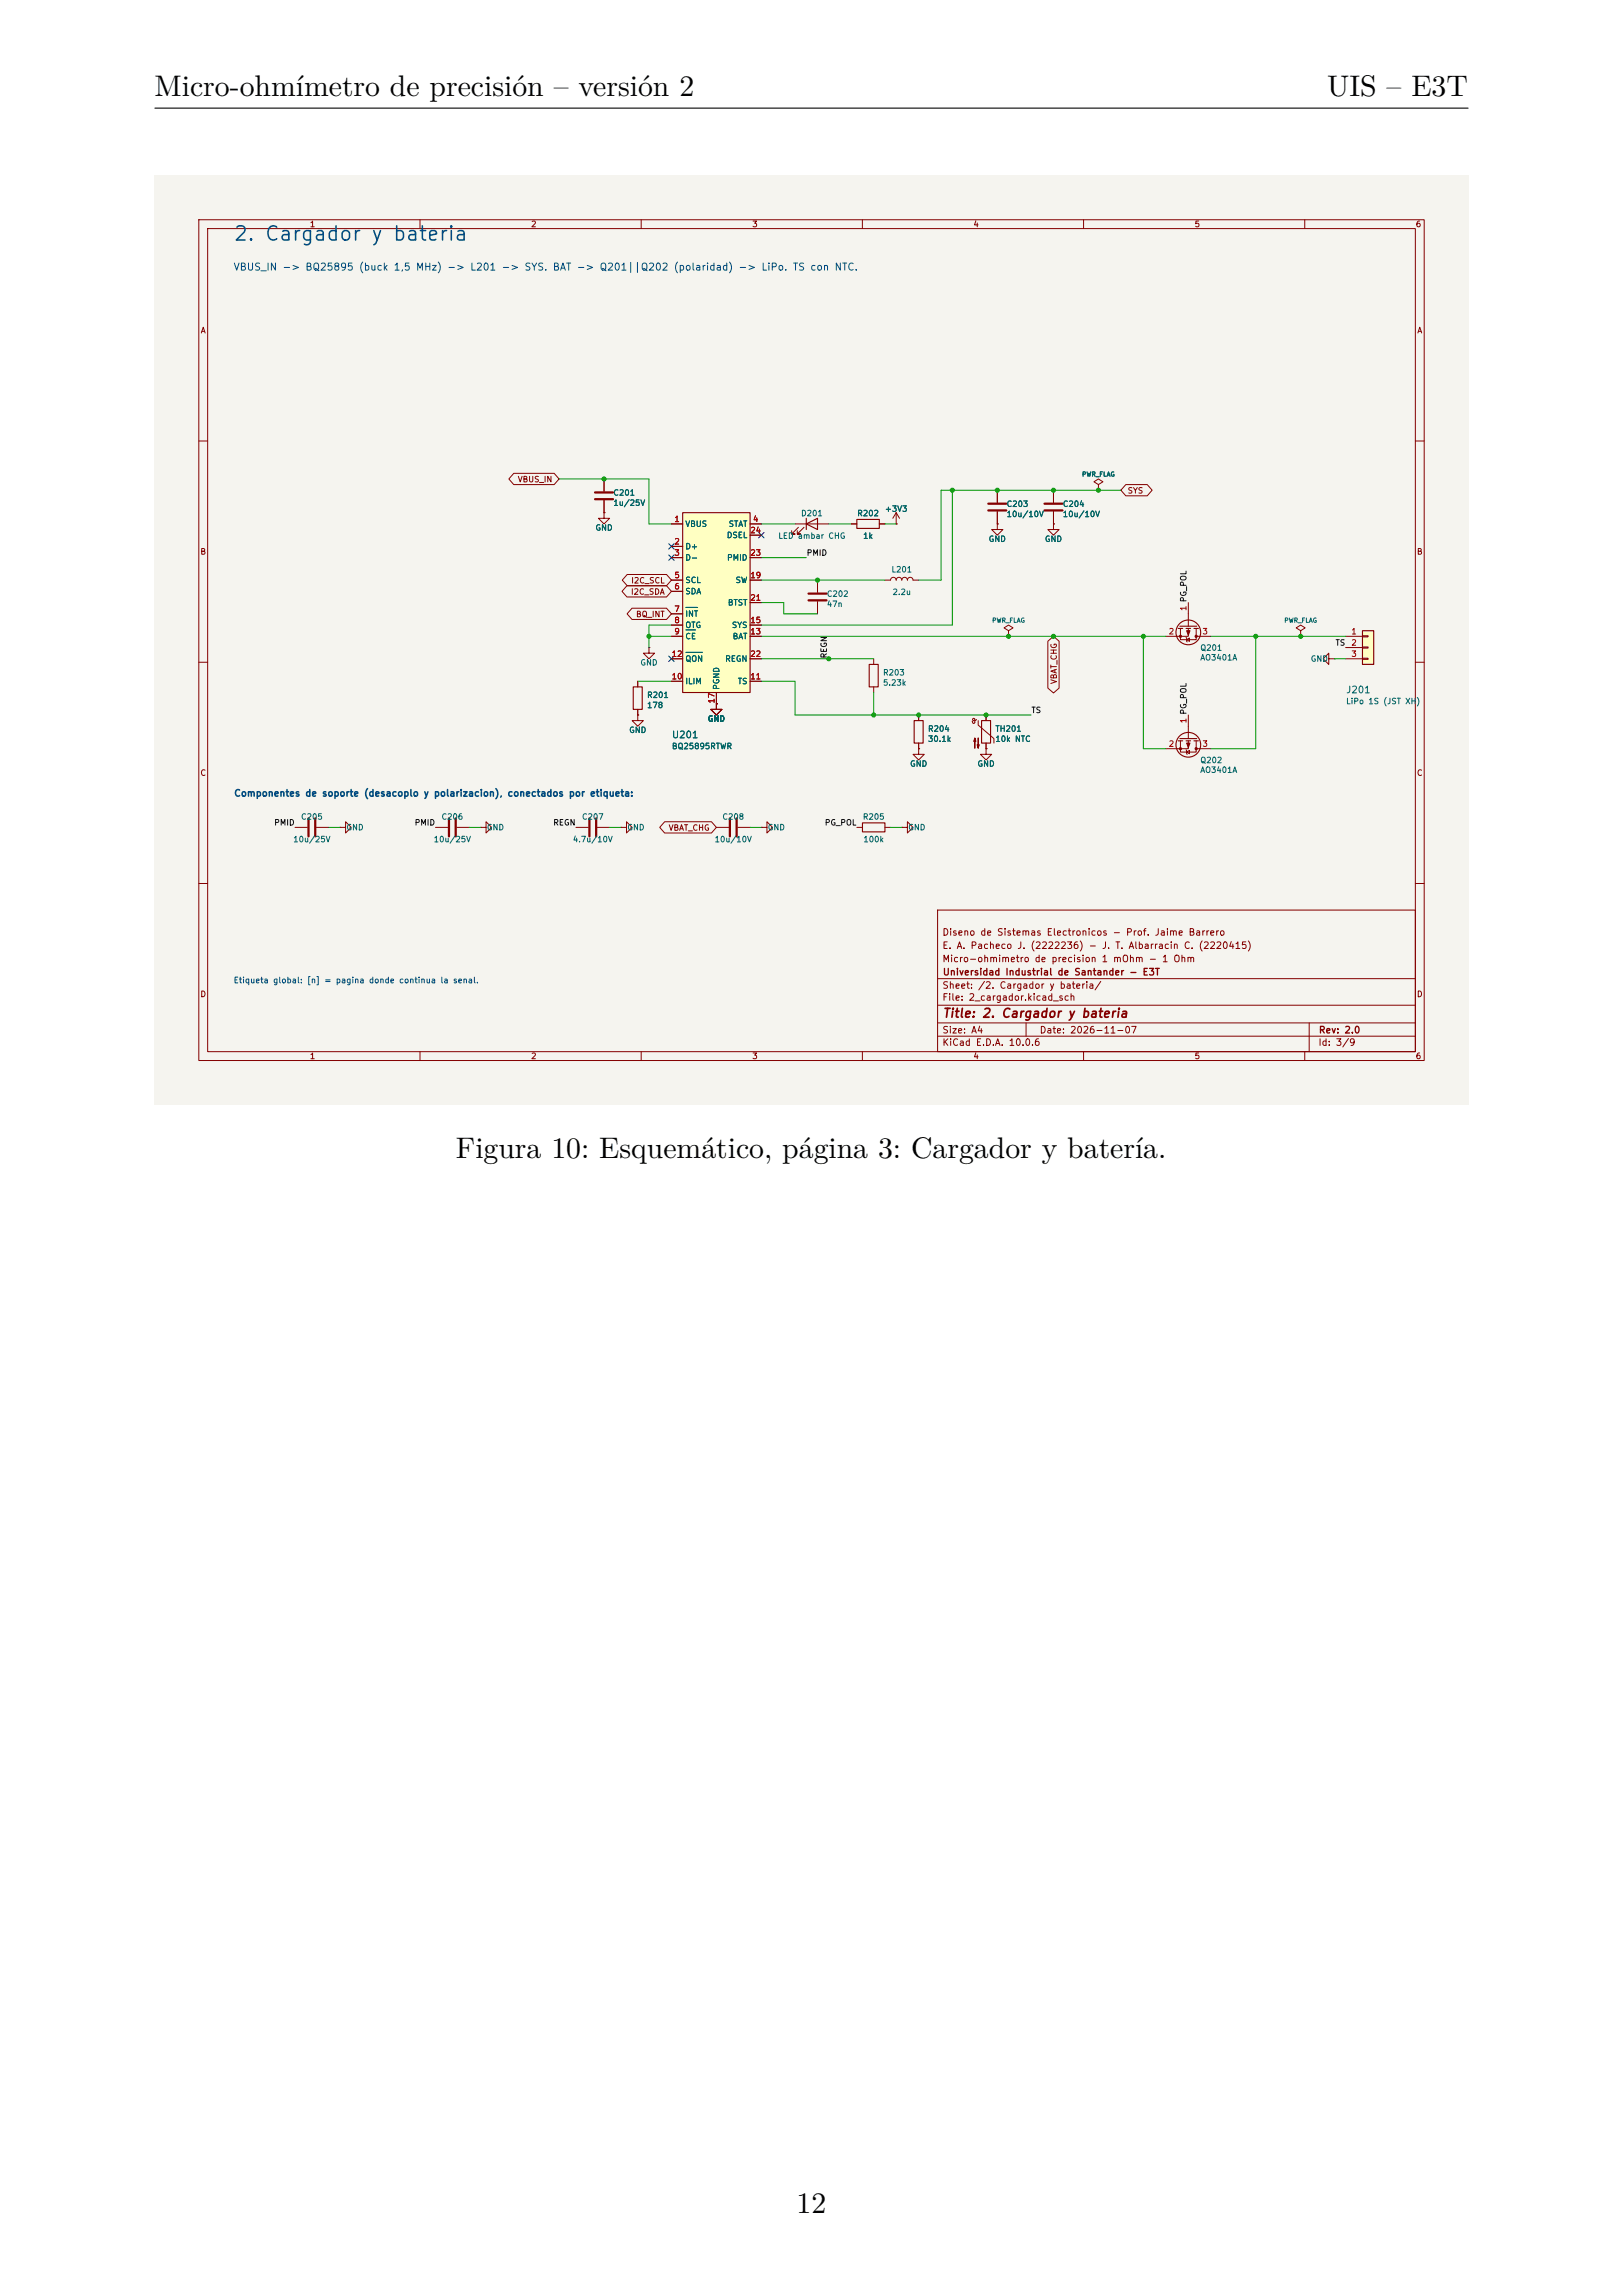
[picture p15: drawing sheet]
<svg xmlns="http://www.w3.org/2000/svg" width="210mm" height="297mm" viewBox="0 0 210 297" stroke-linecap="round" stroke-linejoin="round" font-family="sans-serif">
<defs><g id="words">
<g font-size="3.8">
<text x="20" y="12.5">Micro-ohmímetro de precisión – versión 2</text>
<text x="171.7" y="12.5">UIS – E3T</text>
<text x="59" y="149.8">Figura 10: Esquemático, página 3: Cargador y batería.</text>
<text x="103.1" y="286.2">12</text>
</g>
<text font-size="1.8" fill="#004884" x="30.1" y="31.6">2. Cargador y bateria</text>
<text font-size="1.2" fill="#840000" x="121.9" y="131.9">Title: 2. Cargador y bateria</text>
<g font-size=".9" fill="#004884">
<text x="30.1" y="35.2">VBUS_IN -&gt; BQ25895 (buck 1,5 MHz) -&gt; L201 -&gt; SYS. BAT -&gt; Q201||Q202 (polaridad) -&gt; LiPo. TS con NTC.</text>
<text x="30.2" y="103.2">Componentes de soporte (desacoplo y polarizacion), conectados por etiqueta:</text>
</g>
<g font-size=".9" fill="#006464">
<text x="174.1" y="89.9">J201</text>
<text x="86.9" y="95.7">U201</text>
</g>
<g font-size=".9" fill="#840000">
<text x="121.9" y="124.7">Micro-ohmimetro de precision 1 mOhm - 1 Ohm</text>
<text x="121.9" y="123">E. A. Pacheco J. (2222236) - J. T. Albarracin C. (2220415)</text>
<text x="121.9" y="121.2">Diseno de Sistemas Electronicos - Prof. Jaime Barrero</text>
<text x="121.9" y="129.7">File: 2_cargador.kicad_sch</text>
<text x="121.9" y="128.1">Sheet: /2. Cargador y bateria/</text>
<text x="121.9" y="126.4">Universidad Industrial de Santander - E3T</text>
<text x="121.9" y="135.5">KiCad E.D.A. 10.0.6</text>
<text x="121.9" y="133.9">Size: A4</text>
<text x="134.5" y="133.9">Date: 2026-11-07</text>
<text x="170.5" y="135.5">Id: 3/9</text>
<text x="170.6" y="133.9">Rev: 2.0</text>
</g>
<g font-size=".7" fill="#840000">
<text x="40" y="29.6">1</text>
<text x="68.6" y="29.6">2</text>
<text x="97.3" y="29.6">3</text>
<text x="125.9" y="29.6">4</text>
<text x="154.5" y="29.6">5</text>
<text x="183.1" y="29.6">6</text>
<text x="25.9" y="43.3">A</text>
<text x="183.3" y="43.3">A</text>
<text x="66.9" y="62.6">VBUS_IN</text>
<text x="145.8" y="64">SYS</text>
<text x="25.8" y="71.9">B</text>
<text x="183.3" y="71.9">B</text>
<text x="81.6" y="77.1">I2C_SDA</text>
<text x="81.6" y="75.6">I2C_SCL</text>
<text x="82.2" y="80">BQ_INT</text>
<text x="136.9" y="88.6" transform="rotate(-90 136.9 88.6)">VBAT_CHG</text>
<text x="25.8" y="100.5">C</text>
<text x="183.3" y="100.5">C</text>
<text x="86.4" y="107.6">VBAT_CHG</text>
<text x="25.8" y="129.2">D</text>
<text x="183.3" y="129.2">D</text>
<text x="40" y="137.2">1</text>
<text x="68.6" y="137.2">2</text>
<text x="97.3" y="137.2">3</text>
<text x="125.9" y="137.2">4</text>
<text x="154.5" y="137.2">5</text>
<text x="183.1" y="137.2">6</text>
</g>
<g font-size=".7" fill="#006464">
<text x="79.3" y="64.3">C201</text>
<text x="79.3" y="65.6">1u/25V</text>
<text x="130.2" y="65.7">C203</text>
<text x="137.4" y="65.7">C204</text>
<text x="77" y="68.8">GND</text>
<text x="88.6" y="68.3">VBUS</text>
<text x="88.6" y="71.2">D+</text>
<text x="94" y="69.8">DSEL</text>
<text x="94.2" y="68.3">STAT</text>
<text x="100.6" y="69.9">LED ambar CHG</text>
<text x="103.6" y="66.9">D201</text>
<text x="110.8" y="66.9">R202</text>
<text x="111.6" y="69.9">1k</text>
<text x="114.4" y="66.4">+3V3</text>
<text x="127.9" y="70.3">GND</text>
<text x="130.2" y="67.1">10u/10V</text>
<text x="135.1" y="70.3">GND</text>
<text x="137.4" y="67.1">10u/10V</text>
<text x="88.6" y="72.7">D-</text>
<text x="88.6" y="75.6">SCL</text>
<text x="88.6" y="77">SDA</text>
<text x="94" y="72.7">PMID</text>
<text x="95.1" y="75.6">SW</text>
<text x="106.9" y="77.4">C202</text>
<text x="115.3" y="74.2">L201</text>
<text x="115.4" y="77.1">2.2u</text>
<text x="88.6" y="80">INT</text>
<text x="88.6" y="81.4">OTG</text>
<text x="88.6" y="82.9">CE</text>
<text x="94.1" y="78.5">BTST</text>
<text x="94.6" y="81.4">SYS</text>
<text x="94.7" y="82.9">BAT</text>
<text x="106.9" y="78.7">47n</text>
<text x="82.8" y="86.3">GND</text>
<text x="88.6" y="88.7">ILIM</text>
<text x="88.6" y="85.8">QON</text>
<text x="93.2" y="89.3" transform="rotate(-90 93.2 89.3)">PGND</text>
<text x="93.8" y="85.8">REGN</text>
<text x="95.4" y="88.7">TS</text>
<text x="114.2" y="87.6">R203</text>
<text x="114.2" y="88.9">5.23k</text>
<text x="155.2" y="84.4">Q201</text>
<text x="155.2" y="85.6">AO3401A</text>
<text x="169.5" y="85.8">GND</text>
<text x="81.3" y="95">GND</text>
<text x="83.7" y="90.5">R201</text>
<text x="83.7" y="91.8">178</text>
<text x="91.5" y="93.5">GND</text>
<text x="120" y="94.8">R204</text>
<text x="128.7" y="94.8">TH201</text>
<text x="174.1" y="91.3">LiPo 1S (JST XH)</text>
<text x="86.9" y="97.1">BQ25895RTWR</text>
<text x="117.7" y="99.3">GND</text>
<text x="120" y="96.1">30.1k</text>
<text x="126.4" y="99.3">GND</text>
<text x="128.7" y="96.1">10k NTC</text>
<text x="155.2" y="98.9">Q202</text>
<text x="155.2" y="100.1">AO3401A</text>
<text x="38.9" y="106.2">C205</text>
<text x="44.8" y="107.6">GND</text>
<text x="57.1" y="106.2">C206</text>
<text x="62.9" y="107.6">GND</text>
<text x="75.2" y="106.2">C207</text>
<text x="81.1" y="107.6">GND</text>
<text x="93.4" y="106.2">C208</text>
<text x="99.3" y="107.6">GND</text>
<text x="111.6" y="106.2">R205</text>
<text x="117.4" y="107.6">GND</text>
<text x="37.9" y="109.1">10u/25V</text>
<text x="56" y="109.1">10u/25V</text>
<text x="74" y="109.1">4.7u/10V</text>
<text x="92.4" y="109.1">10u/10V</text>
<text x="111.6" y="109.1">100k</text>
</g>
<g font-size=".7" fill="#a90000">
<text x="87.2" y="67.7">1</text>
<text x="87.2" y="70.6">2</text>
<text x="97" y="69.1">24</text>
<text x="97.4" y="67.7">4</text>
<text x="87.2" y="72.1">3</text>
<text x="87.2" y="75">5</text>
<text x="87.2" y="76.4">6</text>
<text x="97" y="75">19</text>
<text x="97" y="77.9">21</text>
<text x="97" y="72.1">23</text>
<text x="87.2" y="79.3">7</text>
<text x="87.2" y="80.8">8</text>
<text x="87.2" y="82.2">9</text>
<text x="97" y="82.2">13</text>
<text x="97" y="80.8">15</text>
<text x="151.2" y="82.2">2</text>
<text x="153.7" y="79.1" transform="rotate(-90 153.7 79.1)">1 PG_POL</text>
<text x="155.5" y="82.2">3</text>
<text x="174.8" y="82.2">1</text>
<text x="174.8" y="83.7">2</text>
<text x="86.8" y="88">10</text>
<text x="86.8" y="85.1">12</text>
<text x="97" y="88">11</text>
<text x="97" y="85.1">22</text>
<text x="174.8" y="85.1">3</text>
<text x="92.6" y="91.1" transform="rotate(-90 92.6 91.1)">17</text>
<text x="153.7" y="93.6" transform="rotate(-90 153.7 93.6)">1 PG_POL</text>
<text x="151.2" y="96.8">2</text>
<text x="155.5" y="96.8">3</text>
</g>
<g font-size=".7" fill="#0f0f0f">
<text x="104.3" y="72.1">PMID</text>
<text x="172.7" y="83.7">TS</text>
<text x="107.2" y="85.2" transform="rotate(-90 107.2 85.2)">REGN</text>
<text x="133.4" y="92.4">TS</text>
<text x="35.4" y="107">PMID</text>
<text x="53.6" y="107">PMID</text>
<text x="71.5" y="107">REGN</text>
<text x="106.7" y="107">PG_POL</text>
</g>
<text font-size=".7" fill="#004884" x="30.2" y="127.4">Etiqueta global: [n] = pagina donde continua la senal.</text>
<g font-size=".6" fill="#006464">
<text x="139.9" y="61.8">PWR_FLAG</text>
<text x="128.3" y="80.7">PWR_FLAG</text>
<text x="166.1" y="80.7">PWR_FLAG</text>
</g>
</g></defs>
<path d="M20 14h170" fill="none" stroke="#000" stroke-width=".14"/>
<path d="M20 22.7h170v120.2h-170z" fill="#f5f4ef" stroke="#f5f4ef" stroke-width=".13"/>
<g fill="none" stroke="#840000" stroke-width=".13">
<path d="M25.7 28.4h158.6v108.8h-158.6zM26.9 29.6h156.2v106.4h-156.2zM54.3 28.4v1.2M83 28.4v1.2M111.6 28.4v1.2M140.2 28.4v1.2M168.8 28.4v1.2M25.7 57h1.2M183.1 57h1.2M110.1 67.8h.8M113.8 67.8h.7M114.5 75h.7l.1-.2 .3-.1 .2 .1 .2 .2 .1-.2 .2-.1 .3 .1 .1 .2 .1-.2 .2-.1 .3 .1 .1 .2 .1-.2 .3-.1 .2 .1 .1 .2h.8"/>
<path d="M116 67.8h.1M116 66.3l-.5 .7M116 66.3l.4 .7M116 66.3v1.5M129 67.8v.7h.8l-.8 .7-.7-.7h.7M129 67.8h.1M129 63.4v1.6M129 66.2v1.6M136.3 67.8v.7h.7l-.7 .7-.7-.7h.7M136.3 67.8h.1M136.3 63.4v1.6M136.3 66.2v1.6"/>
<path d="M142.1 62.7l.6-.4-.6-.3-.6 .3 .6 .4v.7M142.1 63.4h.1M153.8 77.9v3.1M25.7 85.7h1.2M82.5 92.5v.7h.7l-.7 .7-.7-.7h.7M82.5 92.5h.1M82.5 88.1v.8M82.5 91.8v.7M84 83.8v.7h.7l-.7 .7-.8-.7h.8M84 83.8h.1M113 85.2v.7M113 88.9v.7"/>
<path d="M118.9 96.8v.8h.7l-.7 .7-.8-.7h.8M118.9 96.8h.1M127.6 96.8v.8h.7l-.7 .7-.7-.7h.7M127.6 96.8h.1M152.7 81.3v1.4h2.1v-1.4M152.7 95.8v1.5h2.1v-1.5M153.5 82.5l.1 .5M153.5 97l.1 .6M153.5 82.7l.4-.2v.5zM153.5 97.3l.4-.2v.4zM153.8 81.3v1h-3M153.8 95.8v1h-3"/>
<path d="M153.8 92.5v3M154.8 82.3h1.9M154.8 96.8h1.9M168.3 81.6l.6-.4-.6-.3-.6 .3 .6 .4v.7M168.3 82.3h.1M183.1 85.7h1.2M25.7 114.3h1.2M38.2 107h1.6M40.9 107h1.6M44 107h.7v-.7l.7 .7-.7 .8v-.8M44 107h.1M56.3 107h1.6"/>
<path d="M59.1 107h1.6M62.2 107h.7v-.7l.7 .7-.7 .8v-.8M62.2 107h.1M74.5 107h1.6M77.3 107h1.6M80.3 107h.8v-.7l.7 .7-.7 .8v-.8M80.3 107h.1M92.7 107h1.6M95.5 107h1.6M98.5 107h.7v-.7l.8 .7-.8 .8v-.8M98.5 107h.1M110.9 107h.7"/>
<path d="M114.5 107h.7M116.7 107h.7v-.7l.7 .7-.7 .8v-.8M116.7 107h.1M121.3 117.7h61.8v18.3h-61.8zM183.1 114.3h1.2M54.3 136v1.2M83 136v1.2M111.6 136v1.2M121.3 134h61.8M121.3 132.3h61.8M121.3 130h61.8M121.3 126.6h61.8"/>
<path d="M132.8 132.3v1.7M140.2 136v1.2M168.8 136v1.2M169.4 132.3v3.7"/>
</g>
<g fill="none" stroke="#840000" stroke-width=".15">
<path d="M110.9 67.2h2.9v1.2h-2.9zM81.9 88.9h1.2v2.9h-1.2zM112.5 85.9h1.1v3h-1.1zM152.4 81.3h.6M152.4 95.8h.6M152.7 81h2.1M152.7 95.5h2.1M153.5 81.3h.5M153.5 95.8h.5M154.5 81.3h.6M154.5 95.8h.6M111.6 106.4h2.9v1.2h-2.9z"/>
<circle cx="153.8" cy="81.8" r="1.6"/>
<circle cx="153.8" cy="96.3" r="1.6"/>
</g>
<path d="M127.9 65.2h2.3M127.9 66h2.3M135.1 65.2h2.4M135.1 66h2.4M39.9 105.9v2.3M40.8 105.9v2.3M58.1 105.9v2.3M59 105.9v2.3M76.3 105.9v2.3M77.1 105.9v2.3M94.4 105.9v2.3M95.3 105.9v2.3" fill="none" stroke="#840000" stroke-width=".29"/>
<g fill="#840000" stroke="#840000" stroke-width=".13">
<path d="M153.5 81.6h.5l-.2 .6z"/>
<path d="M153.5 96.1h.5l-.2 .6z"/>
<circle cx="154.8" cy="82.3" r=".15"/>
<circle cx="152.7" cy="82.3" r=".15"/>
<circle cx="154.8" cy="96.8" r=".15"/>
<circle cx="152.7" cy="96.8" r=".15"/>
</g>
<path d="M176.3 81.6h1.4v4.3h-1.4z" fill="#ffffc2"/>
<path d="M104.3 67.8l1.5-.8v1.5zM104.3 67v1.5M118.3 93.2h1.1v2.9h-1.1zM127 93.2h1.2v2.9h-1.2zM176.3 81.6h1.4v4.3h-1.4z" fill="none" stroke="#840000" stroke-width=".15"/>
<g fill="none" stroke="#840000" stroke-width=".13">
<path d="M102.9 67.8h4.3M103.3 68.2l-.9 .9h.5h-.5v-.5M104 68.2l-.8 .9h.4h-.4v-.5M92.7 91v.8h.7l-.7 .7-.7-.7h.7M92.7 91h.1M118.9 92.5v.7M118.9 96.1v.7M126.4 93.1l-.4 .1h-.1v-.2l.1-.1 .1 .1v.5l-.1 .1-.1-.1-.1-.2M126.6 93.2v.6l2 1.7v.6M127.6 92.5v.7M127.6 96.1v.7M130.5 81.6l.6-.4-.6-.3-.6 .3 .6 .4v.7"/>
<path d="M130.5 82.3h.1M171.9 85.2v-.7l-.7 .7 .7 .7v-.7h.8M172.7 85.2h.1M174.1 82.3h2.2M174.1 83.8h2.2M174.1 85.2h2.2M176.3 82.2h.7v.2h-.7zM176.3 83.7h.7v.1h-.7zM176.3 85.1h.7v.2h-.7z"/>
</g>
<g fill="#840000" stroke="#840000" stroke-width=".13">
<path d="M126.1 95.5l.2 .4h-.3l.1-.4v1.3z"/>
<path d="M126.6 95.5v1.3l-.2-.5h.3l-.1 .5z"/>
</g>
<path d="M88.3 66.3h8.8v23.3h-8.8z" fill="#ffffc2"/>
<path d="M88.3 66.3h8.8v23.3h-8.8z" fill="none" stroke="#840000" stroke-width=".15"/>
<g fill="none" stroke="#840000" stroke-width=".13">
<path d="M66.5 61.2h5.2l.6 .8-.6 .7h-5.2l-.7-.7zM78.2 66.3v.7h.7l-.7 .8-.8-.8h.8M78.2 66.3h.1M78.2 62v1.6M78.2 64.7v1.6M81.1 75.8h5.1l.7 .7-.7 .7h-5.1l-.6-.7zM81.2 74.3h5l.7 .7-.7 .8h-5l-.7-.8zM81.8 78.7h4.4l.7 .7-.7 .7h-4.4l-.7-.7zM86.9 67.8h1.4M86.9 70.7h1.4M86.9 72.1h1.4M86.9 75h1.4"/>
<path d="M86.9 76.5h1.4M86.9 79.4h1.4M97.1 67.8h1.4M97.1 72.1h1.4M97.1 75h1.4M97.1 77.9h1.4M97.1 69.2h1.4M105.8 75v1.6M105.8 77.8v1.6M110.1 67.8h.8M113.8 67.8h.7M116 67.8h.1"/>
<path d="M129 67.8h.1M129 63.4v1.6M129 66.2v1.6M136.3 67.8h.1M136.3 63.4v1.6M136.3 66.2v1.6M142.1 63.4h.1M145.7 62.7h2.7l.7 .7-.7 .7h-2.7l-.7-.7zM82.5 92.5h.1M82.5 88.1v.8M82.5 91.8v.7M86.9 80.9h1.4"/>
<path d="M86.9 82.3h1.4M86.9 88.1h1.4M86.9 85.2h1.4M92.7 91h.1M92.7 89.6v1.4M97.1 80.9h1.4M97.1 82.3h1.4M97.1 88.1h1.4M97.1 85.2h1.4M118.9 96.8h.1M118.9 92.5v.7M118.9 96.1v.7"/>
<path d="M127.6 96.8h.1M127.6 92.5v.7M127.6 96.1v.7M135.6 82.9l.7-.6 .7 .6v6.1l-.7 .6-.7-.6zM86 106.3h6.1l.6 .7-.6 .8h-6.1l-.6-.8z"/>
</g>
<path d="M88.8 78.6h1.5M88.8 81.5h1.2M88.8 84.4h2.1" fill="none" stroke="#006464" stroke-width=".13"/>
<path d="M77 63.7h2.3M77 64.6h2.3M104.6 76.8h2.3M104.6 77.7h2.3" fill="none" stroke="#840000" stroke-width=".29"/>
<g fill="none" stroke="#009600" stroke-width=".13">
<path d="M72.3 62h11.7v5.8h2.9M98.5 67.8h4.4M98.5 72.1h5.8M98.5 75h16M98.5 77.9h2.9v1.5h4.4M107.2 67.8h2.9M114.5 67.8h1.5M123.2 63.4v17.5h-24.7M145 63.4h-23.2v11.6h-2.9M82.5 88.1h4.4M84 82.3h2.9M86.9 80.9h-2.9v2.9"/>
<path d="M98.5 88.1h4.4v4.4h30.5M98.5 85.2h14.5M98.5 82.3h52.3M113 89.6v2.9M147.9 82.3v14.5h2.9M156.7 82.3h17.4M162.5 82.3v14.5h-5.8M172.7 85.2h1.4M42.5 107h1.5M60.7 107h1.5M78.9 107h1.4M97.1 107h1.4"/>
<path d="M115.2 107h1.5"/>
</g>
<path d="M86.5 70.3l.7 .7M86.5 71.8l.7 .7M87.2 70.3l-.7 .7M87.2 71.8l-.7 .7M98.2 68.9l.7 .7M98.9 68.9l-.7 .7M86.5 84.9l.7 .7M87.2 84.9l-.7 .7" fill="none" stroke="#000084" stroke-width=".13"/>
<g fill="#009600" stroke="#009600" stroke-width=".13">
<circle cx="107.2" cy="85.2" r=".26"/>
<circle cx="130.5" cy="82.3" r=".26"/>
<circle cx="113" cy="92.5" r=".26"/>
<circle cx="118.9" cy="92.5" r=".26"/>
<circle cx="105.8" cy="75" r=".26"/>
<circle cx="123.2" cy="63.4" r=".26"/>
<circle cx="129" cy="63.4" r=".26"/>
<circle cx="136.3" cy="63.4" r=".26"/>
<circle cx="127.6" cy="92.5" r=".26"/>
<circle cx="84" cy="82.3" r=".26"/>
<circle cx="78.2" cy="62" r=".26"/>
<circle cx="147.9" cy="82.3" r=".26"/>
<circle cx="142.1" cy="63.4" r=".26"/>
<circle cx="136.3" cy="82.3" r=".26"/>
<circle cx="162.5" cy="82.3" r=".26"/>
<circle cx="168.3" cy="82.3" r=".26"/>
</g>
<use href="#words"/>
</svg>
